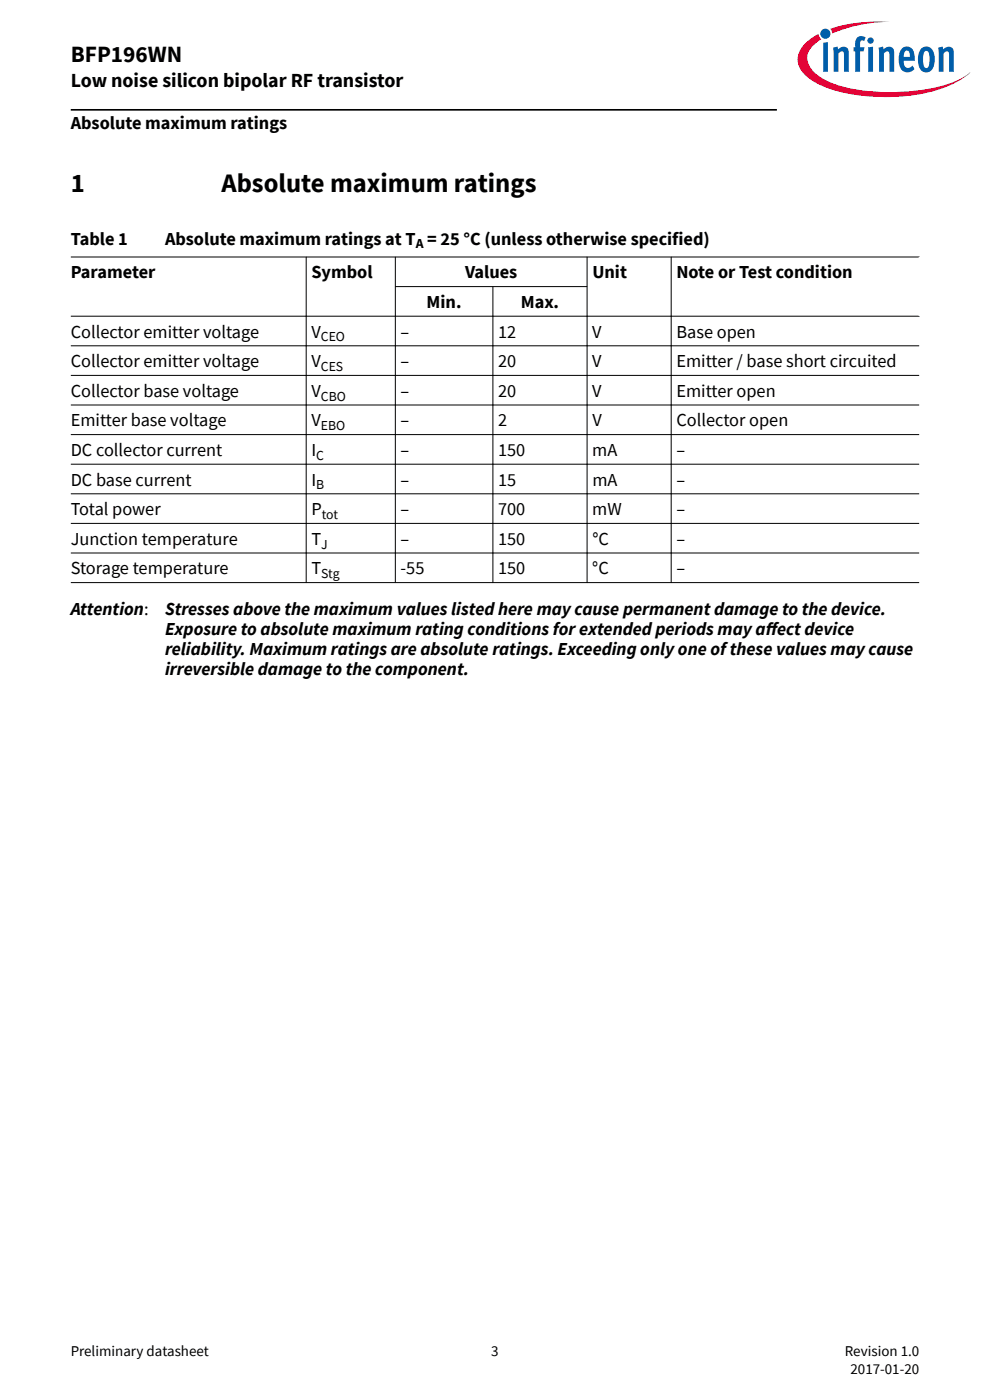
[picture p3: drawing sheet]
<svg xmlns="http://www.w3.org/2000/svg" width="210mm" height="297mm" viewBox="0 0 210 297" stroke-linecap="round" stroke-linejoin="round" font-family="sans-serif">
<defs><g id="words">
<g font-size="5.6">
<text x="15" y="40.8">1</text>
<text x="47" y="40.8">Absolute maximum ratings</text>
</g>
<text font-size="4.9" x="15" y="13.2">BFP196WN</text>
<text font-size="4.2" x="15" y="18.5">Low noise silicon bipolar RF transistor</text>
<g font-size="3.9">
<text x="15" y="27.3">Absolute maximum ratings</text>
<text x="15" y="51.9">Table 1</text>
<text x="35" y="51.9">Absolute maximum ratings at T = 25 °C (unless otherwise specified)</text>
<text x="15" y="59.1">Parameter</text>
<text x="66.1" y="59.1">Symbol</text>
<text x="98.6" y="59.1">Values</text>
<text x="125.6" y="59.1">Unit</text>
<text x="143.5" y="59.1">Note or Test condition</text>
<text x="90.5" y="65.4">Min.</text>
<text x="110.5" y="65.4">Max.</text>
<text x="15" y="71.6">Collector emitter voltage</text>
<text x="66.1" y="71.6">V</text>
<text x="85" y="71.6">–</text>
<text x="105.7" y="71.6">12</text>
<text x="125.6" y="71.6">V</text>
<text x="143.5" y="71.6">Base open</text>
<text x="15" y="77.9">Collector emitter voltage</text>
<text x="66.1" y="77.9">V</text>
<text x="85" y="77.9">–</text>
<text x="105.7" y="77.9">20</text>
<text x="125.6" y="77.9">V</text>
<text x="143.5" y="77.9">Emitter / base short circuited</text>
<text x="15" y="84.2">Collector base voltage</text>
<text x="66.1" y="84.2">V</text>
<text x="85" y="84.2">–</text>
<text x="105.7" y="84.2">20</text>
<text x="125.6" y="84.2">V</text>
<text x="143.5" y="84.2">Emitter open</text>
<text x="15" y="90.5">Emitter base voltage</text>
<text x="66.1" y="90.5">V</text>
<text x="85" y="90.5">–</text>
<text x="105.7" y="90.5">2</text>
<text x="125.6" y="90.5">V</text>
<text x="143.5" y="90.5">Collector open</text>
<text x="15" y="96.7">DC collector current</text>
<text x="66.1" y="96.7">I</text>
<text x="85" y="96.7">–</text>
<text x="105.7" y="96.7">150</text>
<text x="125.6" y="96.7">mA</text>
<text x="143.5" y="96.7">–</text>
<text x="15" y="103">DC base current</text>
<text x="66.1" y="103">I</text>
<text x="85" y="103">–</text>
<text x="105.7" y="103">15</text>
<text x="125.6" y="103">mA</text>
<text x="143.5" y="103">–</text>
<text x="15" y="109.3">Total power</text>
<text x="66.1" y="109.3">P</text>
<text x="85" y="109.3">–</text>
<text x="105.7" y="109.3">700</text>
<text x="125.6" y="109.3">mW</text>
<text x="143.5" y="109.3">–</text>
<text x="15" y="115.6">Junction temperature</text>
<text x="66.1" y="115.6">T</text>
<text x="85" y="115.6">–</text>
<text x="105.7" y="115.6">150</text>
<text x="125.6" y="115.6">°C</text>
<text x="143.5" y="115.6">–</text>
<text x="15" y="121.9">Storage temperature</text>
<text x="66.1" y="121.9">T</text>
<text x="85" y="121.9">-55</text>
<text x="105.7" y="121.9">150</text>
<text x="125.6" y="121.9">°C</text>
<text x="143.5" y="121.9">–</text>
<text x="15" y="130.6">Attention:</text>
<text x="35" y="130.6">Stresses above the maximum values listed here may cause permanent damage to the device.</text>
<text x="35" y="134.8">Exposure to absolute maximum rating conditions for extended periods mayaf</text>
<text x="162.4" y="134.8">fect device</text>
<text x="35" y="143.3">irreversible damage to the component.</text>
<text x="35" y="139">reliability. Maximum ratings are absolute ratings. Exceeding only one of these values may cause</text>
</g>
<g font-size="3.2">
<text x="15" y="287.7">Preliminary datasheet</text>
<text x="104.2" y="287.7">3</text>
<text x="179.2" y="287.7">Revision 1.0</text>
<text x="180.4" y="291.5">2017-01-20</text>
</g>
<g font-size="2.9">
<text x="88.2" y="52.7">A</text>
<text x="68.1" y="72.4">CEO</text>
<text x="68.1" y="78.7">CES</text>
<text x="68.1" y="85">CBO</text>
<text x="68.1" y="91.2">EBO</text>
<text x="67.1" y="97.5">C</text>
<text x="67.1" y="103.8">B</text>
<text x="68.3" y="110.1">tot</text>
<text x="68.1" y="116.4">J</text>
<text x="68.1" y="122.6">Stg</text>
</g>
</g></defs>
<path d="M15 46.3h180M195 54.5v12.6" fill="none" stroke="#fff" stroke-width=".21"/>
<g fill="none" stroke="#000" stroke-width=".21">
<path d="M15 54.5h180.1M65 54.5v69.1M83.9 54.5v69.1M124.5 54.5v69.1M142.4 54.5v69.1M15 67.1h180.1M15 73.4h180M15 79.6h180M83.8 60.8h40.8M104.6 60.7v62.9M15 85.9h180M15 92.2h180"/>
<path d="M15 98.5h180M15 104.8h180M15 111h180M15 117.3h180M15 123.6h180"/>
</g>
<path d="M170.6 9.4a4.3 4.3 0 0 0 .2 6.5 20.6 20.6 0 0 0 11.4 4.3 36.7 36.7 0 0 0 20-2.4l1-.5a7.5 7.5 0 0 0 2.6-2 18.5 18.5 0 0 1-9 3.6 44.8 44.8 0 0 1-19.2-.9 10.3 10.3 0 0 1-5.8-3.8 3.5 3.5 0 0 1 1.1-4.9l1.3-1-.4-.5-.2-.6a11 11 0 0 0-3 2.2zM176.1 6.1l.4 1a31.9 31.9 0 0 1 12.3-2.5 31.5 31.5 0 0 0-12.7 1.5z" fill-rule="evenodd" fill="#e30034"/>
<path d="M199 10.1l.1 5.1h1v-3.8a.76 .76 0 0 1 1.1-.4l.1 4.2h1v-4a1.2 1.2 0 0 0-.8-1.3 1.2 1.2 0 0 0-1.4 .6l-.2-.6zM196.1 10.9l.4-.1a1.38 1.38 0 0 1 .7 1.8v.4a1.29 1.29 0 0 1-.7 1.4 1.48 1.48 0 0 1-.7-1.8v-.9zM195.6 10.2a4 4 0 0 0-.1 4.8 1.66 1.66 0 0 0 2.7-1.3l.1-.5a2.89 2.89 0 0 0-1.4-3.3l-.9 .1zM191.9 10.9a.65 .65 0 0 1 .9 0 .65 .65 0 0 1 .2 .8v.4h-1.3zM191.4 10.3a3.9 3.9 0 0 0 .2 4.8 1.87 1.87 0 0 0 2.4-.4l-.4-.8a1.04 1.04 0 0 1-1.4 .4 1.04 1.04 0 0 1-.5-1.3l2.3-.1a2.63 2.63 0 0 0-1.3-3 1.49 1.49 0 0 0-1.3 .4zM186.3 10.1l.2 5.1h1v-3.8a.76 .76 0 0 1 1.1-.4l.1 4.2h1v-4a1.2 1.2 0 0 0-.8-1.3 1.2 1.2 0 0 0-1.5 .6l-.1-.6zM184 8.6a.67 .67 0 0 0 1.3 0 .67 .67 0 0 0-1.3 0zM184.2 10v5.2h1v-5.3zM181.9 7.9a2.44 2.44 0 0 0-.5 2.1h-.3v.9h.3v4.3h1v-4.3h.8l.2-.9h-1l.1-1.1a.5 .5 0 0 1 .8-.2l.3-.8-.2-.1-.7-.1zM176.7 10.1l.1 5.1h1v-3.8a.76 .76 0 0 1 1.1-.4l.1 4.2h1v-4a1.2 1.2 0 0 0-.8-1.3 1.2 1.2 0 0 0-1.4 .6l-.1-.6zM174.6 9.1v6.1h1v-6.3zM174 7.2a1.1 1.1 0 0 0 2.2 0 1.1 1.1 0 0 0-2.2 0z" fill-rule="evenodd" fill="#005da9"/>
<path d="M15 23.3h149.8" fill="none" stroke="#000" stroke-width=".35"/>
<use href="#words"/>
</svg>
